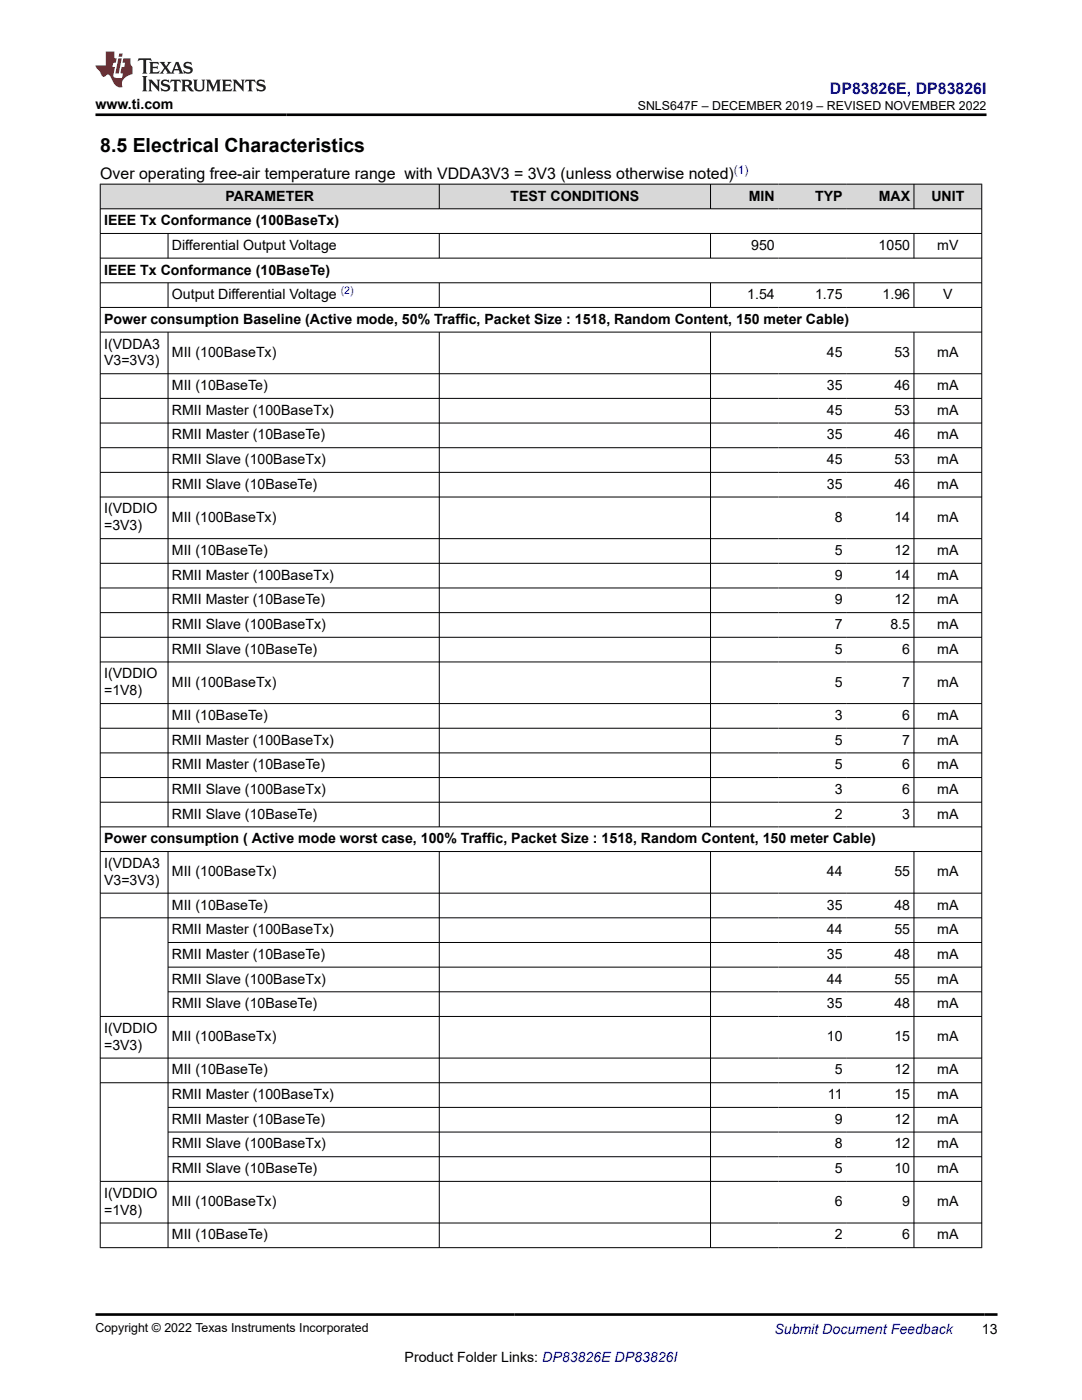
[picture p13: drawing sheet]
<svg xmlns="http://www.w3.org/2000/svg" width="216mm" height="279mm" viewBox="0 0 216 279" stroke-linecap="round" stroke-linejoin="round" font-family="sans-serif">
<defs><g id="words">
<text font-size="3.9" x="20" y="30.3">8.5 Electrical Characteristics</text>
<text font-size="3.2" fill="#00f" x="165.6" y="18.7">DP83826E, DP83826I</text>
<text font-size="3.2" x="20" y="35.7">Over operating free-air temperature range with VDDA3V3 = 3V3 (unless otherwise noted)</text>
<g font-size="2.8">
<text x="19.1" y="21.8">www.ti.com</text>
<text x="45" y="40">PARAMETER</text>
<text x="101.9" y="40">TEST CONDITIONS</text>
<text x="149.4" y="40">MIN</text>
<text x="162.6" y="40">TYP</text>
<text x="175.3" y="40">MAX</text>
<text x="185.8" y="40">UNIT</text>
<text x="20.8" y="44.9">IEEE Tx Conformance (100BaseTx)</text>
<text x="34.3" y="49.9">Differential Output Voltage</text>
<text x="149.9" y="49.9">950</text>
<text x="175.3" y="49.9">1050</text>
<text x="187" y="49.9">mV</text>
<text x="20.8" y="54.8">IEEE Tx Conformance (10BaseTe)</text>
<text x="34.3" y="59.7">Output Differential Voltage</text>
<text x="149.1" y="59.7">1.54</text>
<text x="162.6" y="59.7">1.75</text>
<text x="176.1" y="59.7">1.96</text>
<text x="188.2" y="59.7">V</text>
<text x="20.8" y="64.6">Power consumption Baseline (Active mode, 50% Traffic, Packet Size : 1518, Random Content, 150 meter Cable)</text>
<text x="20.8" y="69.6">I(VDDA3</text>
<text x="34.3" y="71.2">MII (100BaseTx)</text>
<text x="165" y="71.2">45</text>
<text x="178.5" y="71.2">53</text>
<text x="187" y="71.2">mA</text>
<text x="20.8" y="72.9">V3=3V3)</text>
<text x="34.3" y="77.9">MII (10BaseTe)</text>
<text x="165" y="77.9">35</text>
<text x="178.5" y="77.9">46</text>
<text x="187" y="77.9">mA</text>
<text x="34.3" y="82.8">RMII Master (100BaseTx)</text>
<text x="165" y="82.8">45</text>
<text x="178.5" y="82.8">53</text>
<text x="187" y="82.8">mA</text>
<text x="34.3" y="87.7">RMII Master (10BaseTe)</text>
<text x="165" y="87.7">35</text>
<text x="178.5" y="87.7">46</text>
<text x="187" y="87.7">mA</text>
<text x="34.3" y="92.6">RMII Slave (100BaseTx)</text>
<text x="165" y="92.6">45</text>
<text x="178.5" y="92.6">53</text>
<text x="187" y="92.6">mA</text>
<text x="34.3" y="97.5">RMII Slave (10BaseTe)</text>
<text x="165" y="97.5">35</text>
<text x="178.5" y="97.5">46</text>
<text x="187" y="97.5">mA</text>
<text x="20.8" y="102.5">I(VDDIO</text>
<text x="20.8" y="105.9">=3V3)</text>
<text x="34.3" y="104.2">MII (100BaseTx)</text>
<text x="166.6" y="104.2">8</text>
<text x="178.5" y="104.2">14</text>
<text x="187" y="104.2">mA</text>
<text x="34.3" y="110.8">MII (10BaseTe)</text>
<text x="166.6" y="110.8">5</text>
<text x="178.5" y="110.8">12</text>
<text x="187" y="110.8">mA</text>
<text x="34.3" y="115.7">RMII Master (100BaseTx)</text>
<text x="166.6" y="115.7">9</text>
<text x="178.5" y="115.7">14</text>
<text x="187" y="115.7">mA</text>
<text x="34.3" y="120.6">RMII Master (10BaseTe)</text>
<text x="34.3" y="125.5">RMII Slave (100BaseTx)</text>
<text x="166.6" y="120.6">9</text>
<text x="166.6" y="125.5">7</text>
<text x="177.7" y="125.5">8.5</text>
<text x="178.5" y="120.6">12</text>
<text x="187" y="120.6">mA</text>
<text x="187" y="125.5">mA</text>
<text x="34.3" y="130.5">RMII Slave (10BaseTe)</text>
<text x="166.6" y="130.5">5</text>
<text x="180" y="130.5">6</text>
<text x="187" y="130.5">mA</text>
<text x="20.8" y="135.4">I(VDDIO</text>
<text x="34.3" y="137.1">MII (100BaseTx)</text>
<text x="166.6" y="137.1">5</text>
<text x="180" y="137.1">7</text>
<text x="187" y="137.1">mA</text>
<text x="20.8" y="138.8">=1V8)</text>
<text x="34.3" y="143.7">MII (10BaseTe)</text>
<text x="166.6" y="143.7">3</text>
<text x="180" y="143.7">6</text>
<text x="187" y="143.7">mA</text>
<text x="34.3" y="148.6">RMII Master (100BaseTx)</text>
<text x="166.6" y="148.6">5</text>
<text x="180" y="148.6">7</text>
<text x="187" y="148.6">mA</text>
<text x="34.3" y="153.5">RMII Master (10BaseTe)</text>
<text x="166.6" y="153.5">5</text>
<text x="180" y="153.5">6</text>
<text x="187" y="153.5">mA</text>
<text x="34.3" y="158.5">RMII Slave (100BaseTx)</text>
<text x="166.6" y="158.5">3</text>
<text x="180" y="158.5">6</text>
<text x="187" y="158.5">mA</text>
<text x="34.3" y="163.4">RMII Slave (10BaseTe)</text>
<text x="166.6" y="163.4">2</text>
<text x="180" y="163.4">3</text>
<text x="187" y="163.4">mA</text>
<text x="20.8" y="168.3">Power consumption ( Active mode worst case, 100% Traffic, Packet Size : 1518, Random Content, 150 meter Cable)</text>
<text x="20.8" y="173.2">I(VDDA3</text>
<text x="20.8" y="176.6">V3=3V3)</text>
<text x="34.3" y="174.9">MII (100BaseTx)</text>
<text x="165" y="174.9">44</text>
<text x="178.5" y="174.9">55</text>
<text x="187" y="174.9">mA</text>
<text x="34.3" y="181.5">MII (10BaseTe)</text>
<text x="165" y="181.5">35</text>
<text x="178.5" y="181.5">48</text>
<text x="187" y="181.5">mA</text>
<text x="34.3" y="186.4">RMII Master (100BaseTx)</text>
<text x="34.3" y="191.4">RMII Master (10BaseTe)</text>
<text x="165" y="186.4">44</text>
<text x="165" y="191.4">35</text>
<text x="178.5" y="186.4">55</text>
<text x="178.5" y="191.4">48</text>
<text x="187" y="186.4">mA</text>
<text x="187" y="191.4">mA</text>
<text x="34.3" y="196.3">RMII Slave (100BaseTx)</text>
<text x="165" y="196.3">44</text>
<text x="178.5" y="196.3">55</text>
<text x="187" y="196.3">mA</text>
<text x="34.3" y="201.2">RMII Slave (10BaseTe)</text>
<text x="165" y="201.2">35</text>
<text x="178.5" y="201.2">48</text>
<text x="187" y="201.2">mA</text>
<text x="20.8" y="206.1">I(VDDIO</text>
<text x="20.8" y="209.5">=3V3)</text>
<text x="34.3" y="207.8">MII (100BaseTx)</text>
<text x="165" y="207.8">10</text>
<text x="178.5" y="207.8">15</text>
<text x="187" y="207.8">mA</text>
<text x="34.3" y="214.4">MII (10BaseTe)</text>
<text x="166.6" y="214.4">5</text>
<text x="178.5" y="214.4">12</text>
<text x="187" y="214.4">mA</text>
<text x="34.3" y="219.4">RMII Master (100BaseTx)</text>
<text x="165.2" y="219.4">11</text>
<text x="178.5" y="219.4">15</text>
<text x="187" y="219.4">mA</text>
<text x="34.3" y="224.3">RMII Master (10BaseTe)</text>
<text x="166.6" y="224.3">9</text>
<text x="178.5" y="224.3">12</text>
<text x="187" y="224.3">mA</text>
<text x="34.3" y="229.2">RMII Slave (100BaseTx)</text>
<text x="166.6" y="229.2">8</text>
<text x="178.5" y="229.2">12</text>
<text x="187" y="229.2">mA</text>
<text x="20.8" y="239">I(VDDIO</text>
<text x="34.3" y="234.1">RMII Slave (10BaseTe)</text>
<text x="166.6" y="234.1">5</text>
<text x="178.5" y="234.1">10</text>
<text x="187" y="234.1">mA</text>
<text x="20.8" y="242.4">=1V8)</text>
<text x="34.3" y="240.7">MII (100BaseTx)</text>
<text x="166.6" y="240.7">6</text>
<text x="180" y="240.7">9</text>
<text x="187" y="240.7">mA</text>
<text x="34.3" y="247.4">MII (10BaseTe)</text>
<text x="166.6" y="247.4">2</text>
<text x="180" y="247.4">6</text>
<text x="187" y="247.4">mA</text>
<text x="195.9" y="266.1">13</text>
<text x="80.7" y="271.7">Product Folder Links: DP83826E DP83826I</text>
</g>
<text font-size="2.8" fill="#00f" x="154.5" y="266.2">Submit Document Feedback</text>
<g font-size="2.5">
<text x="127.3" y="21.9">SNLS647F – DECEMBER 2019 – REVISED NOVEMBER 2022</text>
<text x="19.1" y="265.9">Copyright © 2022 Texas Instruments Incorporated</text>
</g>
<text font-size="2.4" fill="#00f" x="146.4" y="34.6">(1)</text>
<text font-size="2.1" fill="#00f" x="68" y="58.8">(2)</text>
</g></defs>
<g fill="#d8d8d8">
<path d="M20 36.8h175.9v4.9h-175.9z" fill-rule="evenodd"/>
<path d="M20.1 36.8h67.5v4.8h-67.5z" fill-rule="evenodd"/>
<path d="M87.7 36.8h54v4.8h-54z" fill-rule="evenodd"/>
<path d="M141.8 36.8h13.5v4.8h-13.5z" fill-rule="evenodd"/>
<path d="M155.3 36.8h13.5v4.8h-13.5z" fill-rule="evenodd"/>
<path d="M168.8 36.8h13.5v4.8h-13.5z" fill-rule="evenodd"/>
<path d="M182.4 36.8h13.4v4.8h-13.4z" fill-rule="evenodd"/>
</g>
<g fill="none" stroke="#000" stroke-width=".2">
<path d="M19.9 36.8h176.1M20 36.7v212.4M87.7 36.7v5M141.8 36.7v5M182.4 36.7v5M195.9 36.7v212.4M19.9 41.7h176.1M19.9 46.6h176.1M19.9 51.5h176.1M19.9 56.4h176.1M33.5 46.6v5M33.5 56.4v5"/>
<path d="M87.7 46.6v5M87.7 56.4v5M141.8 46.6v5M141.8 56.4v5M182.4 46.6v5M182.4 56.4v5M19.9 61.4h176.1M19.9 66.3h176.1M19.9 74.6h176.1M19.9 79.5h176.1M33.5 66.3v98.8M87.7 66.3v98.8"/>
<path d="M141.8 66.3v98.8M182.4 66.3v98.8M19.9 84.4h176.1M19.9 89.3h176.1M19.9 94.3h176.1M19.9 99.2h176.1M19.9 107.5h176.1M19.9 112.4h176.1M19.9 117.3h176.1M19.9 122.3h176.1M19.9 127.2h176.1M19.9 132.1h176.1"/>
<path d="M19.9 140.4h176.1M19.9 145.3h176.1M19.9 150.3h176.1M19.9 155.2h176.1M19.9 160.1h176.1M19.9 165h176.1M19.9 169.9h176.1M19.9 178.2h176.1M33.5 169.9v79.2M87.7 169.9v79.2M141.8 169.9v79.2M182.4 169.9v79.2"/>
<path d="M19.9 183.2h176.1M33.5 188.1h162.5M33.5 193h162.5M33.5 197.9h162.5M19.9 202.9h176.1M19.9 211.2h176.1M19.9 216.1h176.1M33.5 221h162.5M33.5 225.9h162.5M33.5 230.8h162.5M196 235.8h-176.1M19.9 244.1h176.1"/>
<path d="M19.9 249h176.1"/>
</g>
<path d="M27.7 11.6l-.2 .6 .5-.2h.6v.1v2.2l-.2 .4h1l-.2-.4v-2.2v-.1h.5l.5 .2-.1-.6zM29.8 12.4l.2 .3v1.6l-.2 .4h1.9l.1-.6a1.08 1.08 0 0 1-1.3 .2v-.7h.6l.4 .2v-.7l-.4 .2h-.6v-.5l.2-.2a1 1 0 0 1 1 .3l-.1-.5zM31.8 12.4l1 1.1-1 1.2h.9l-.2-.2 .4-.8 .5 .8-.2 .2h1.6l-.2-.2 .1-.5h1l.1 .5-.1 .2h.9l-.2-.4-.8-1.9h-.5l-1 2.1-.8-1.1 .9-1h-.8l.2 .2-.5 .6-.3-.6 .1-.2zM35.2 12.8l.4 1h-.8zM36.8 12.5a.65 .65 0 0 0-.2 .7 .65 .65 0 0 0 .6 .5l.7 .1 .1 .3a.79 .79 0 0 1-.7 .4 .79 .79 0 0 1-.7-.5l.1 .7 .2-.1a.93 .93 0 0 0 1.1 0 .93 .93 0 0 0 .4-.9 1.46 1.46 0 0 0-1.2-.6l-.1-.3a1.09 1.09 0 0 1 1.2 .2l-.2-.6-.1 .1-.6-.2zM28.4 15.2l.2 .4v2.2l-.2 .4h1l-.2-.4v-2.2l.2-.4zM29.6 15.9l.2 .4v1.5l-.2 .4h.8l-.3-.4v-1.3l1.7 1.8v-2l.2-.4h-.8l.2 .2 .1 1.1-1.2-1.3zM32.3 16a.65 .65 0 0 0-.2 .8 .65 .65 0 0 0 .7 .4l.6 .2 .1 .2a.79 .79 0 0 1-.7 .4 .79 .79 0 0 1-.7-.5l.1 .7 .2-.1a.93 .93 0 0 0 1.1 .1 .93 .93 0 0 0 .4-1 1.46 1.46 0 0 0-1.2-.5l-.1-.4a1.09 1.09 0 0 1 1.2 .2l-.2-.6-.1 .1-.6-.1zM34.1 15.9l-.1 .6a.63 .63 0 0 1 .7-.3l.1 1.6-.3 .4h1l-.2-.4v-1.6a.66 .66 0 0 1 .8 .3l-.1-.6zM36.2 15.9l.2 .4v1.5l-.2 .4h.9l-.2-.2v-.7h.5l.1 .2a.79 .79 0 0 0 1.2 .6l-1-.9a.61 .61 0 0 0 .6-.6 .61 .61 0 0 0-.5-.7zM36.9 16.2h.2a.47 .47 0 0 1 .5 .1 .47 .47 0 0 1 .1 .5l-.2 .1-.6 .1zM38.5 15.9l.2 .2a2.27 2.27 0 0 0 .4 2 1.04 1.04 0 0 0 1.7-.7v-1.3l.2-.2h-.8l.2 .4v1.1a.6 .6 0 0 1-.6 .6 .6 .6 0 0 1-.6-.6v-1.1l.3-.4zM41.1 15.9l.2 .4v1.5l-.2 .4h.7l-.2-.4v-1.4l.9 1.9 .8-1.9v1.4l-.2 .4h1l-.3-.4v-1.5l.3-.4h-.8l-.7 1.5-.7-1.5zM44.3 15.9l.2 .4v1.5l-.2 .4h1.9l.1-.6a1.09 1.09 0 0 1-1.3 .2v-.7h.6l.4 .2v-.6l-.4 .2h-.6v-.6l.2-.1a1.01 1.01 0 0 1 1 .3l-.1-.6zM46.4 15.9l.3 .4v1.5l-.3 .4h.8l-.2-.4v-1.3l1.6 1.8v-2l.2-.4h-.7l.2 .2v1.1l-1.2-1.3zM49 15.9l-.1 .6a.63 .63 0 0 1 .8-.3v1.6l-.3 .4h1l-.2-.4v-1.6a.66 .66 0 0 1 .8 .3l-.1-.6zM51.4 16a.65 .65 0 0 0-.2 .8 .65 .65 0 0 0 .6 .4l.6 .2 .2 .2a.79 .79 0 0 1-.8 .4 .79 .79 0 0 1-.6-.5l.1 .7 .2-.1a.93 .93 0 0 0 1 .1 .93 .93 0 0 0 .5-1 1.46 1.46 0 0 0-1.3-.5l-.1-.4a1.09 1.09 0 0 1 1.3 .2l-.2-.6-.2 .1-.5-.1z" fill="#231f20"/>
<path d="M21.1 10.3v2.7h-2.1l.1 .4 .9 1a.95 .95 0 0 0 .9 .9 .59 .59 0 0 1 .6-.4 .59 .59 0 0 1 .5 .3l.4 .8a1.59 1.59 0 0 0 2.1 1.4 1.61 1.61 0 0 1 1-2.3l1-.3-.1-1.5a1.59 1.59 0 0 1-.4-1.7h-1.4l-.2 .9h.5l-.1 .9h-.5l-.2 .9v.3l.4 .1-.2 .9h-.6a.73 .73 0 0 1-1.1-.7l.3-1.5h-.5l.2-.9h.5l.2-.9h-.5v-1.3zM23.6 11.6l-.6 3.1h.7l.6-3.1zM23.8 10.7l-.1 .6h.7l.1-.6z" fill="#ed1c24"/>
<path d="M19.1 22.9h177.8M19.1 262.3h179.9" fill="none" stroke="#000" stroke-width=".53"/>
<use href="#words"/>
</svg>
